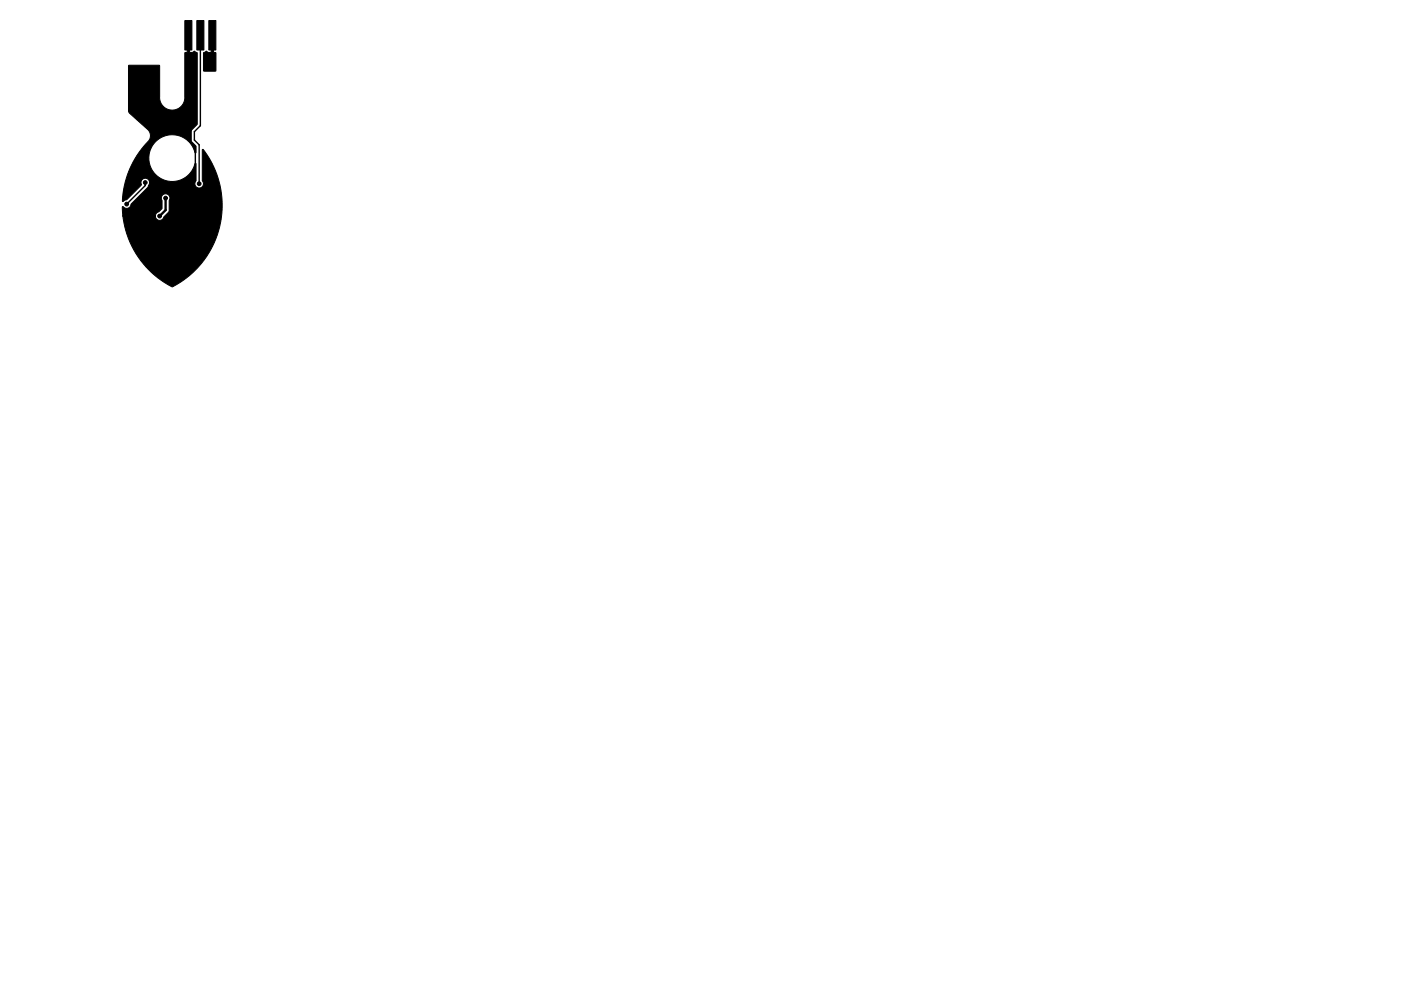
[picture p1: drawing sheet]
<svg xmlns="http://www.w3.org/2000/svg" width="297mm" height="210mm" viewBox="0 0 297 210" stroke-linecap="round" stroke-linejoin="round" font-family="sans-serif">
<g fill="#000" stroke="#000" stroke-width=".21">
<path d="M39.2 4.4h1.5v6.2h-1.5zM27.3 13.9h6.5v7l.3 1 .6 .8 .9 .5 1.1 .2 1-.3 1-.9 .4-1 .1-9.9 .5-.2v-3.7l.1-.2 .4 .1v3.8h.6l.4-.2 .6 .3v15.1l-1.1 1.2-.2 .4 .1 2 1 1.1v1.3l-.2 .1a5.6 5.6 0 0 0-1.4-2.4l-.5-.4a5 5 0 0 0-7.3 1.7 5 5 0 0 0 2.7 7 5 5 0 0 0 6.5-3.6l.2 .1-.1 3.6a.91 .91 0 0 0 .2 1.3l.4 .2a.91 .91 0 0 0 .9-.5 .91 .91 0 0 0 0-.9l-.1-6.7 .1-.1 1.1 1.4 1.1 2.1 .8 1.8 .6 2.3 .4 2 .1 2.4-.1 1.9-.4 2.4-.5 1.9-1 2.2-.9 1.7-1.4 2-1.3 1.4-1.8 1.6-3.1 2.1-1.8-1-2.1-1.6-1.9-1.8-1.5-1.9-1.1-1.9-1-2.2-.7-2.3-.4-2.4h6.8a.92 .92 0 0 0 .9 1 .92 .92 0 0 0 1-.8l1-1.2 .1-2.3a.92 .92 0 0 0-.8-1.4 .92 .92 0 0 0-.7 1.5l-.1 1.7-1.2 1-.2 .5h-6.8l-.2-1.9 .2-.1 .3 .3a.94 .94 0 0 0 1.4-.8l3.5-3.5 .2-.4a.94 .94 0 0 0-.4-1.5l-.4-.1a.93 .93 0 0 0-.7 1.4l-3.1 3.2-.9 .3 .4-3.4 1-3.3 1.6-2.9 2.6-3.3 .3-.9-.1-.7-.4-.7-3.9-3.5-.2-.3zM41.7 4.4h1.5v6.2h-1.5zM44.8 7.3h.5v3.8l.5 .2-.1 3.8-2.5-.1-.1-3.8 .2-.1a.49 .49 0 0 1 .8 0h.7zM44.3 4.4h1.5v6.2h-1.5z"/>
<circle cx="43.8" cy="14.1" r=".4"/>
<circle cx="43.8" cy="12.8" r=".4"/>
<circle cx="43.8" cy="11.6" r=".4"/>
<circle cx="29.1" cy="21.5" r=".4"/>
<circle cx="29.1" cy="24" r=".4"/>
<circle cx="29.1" cy="22.7" r=".4"/>
<circle cx="30.2" cy="33.9" r=".4"/>
<circle cx="30.8" cy="38.7" r=".4"/>
<circle cx="42.2" cy="39" r=".4"/>
<circle cx="26.6" cy="40.8" r=".4"/>
<circle cx="26.9" cy="43.3" r=".4"/>
<circle cx="31.2" cy="47.9" r=".4"/>
<circle cx="33.8" cy="45.8" r=".4"/>
<circle cx="35.1" cy="42" r=".4"/>
<circle cx="37.9" cy="55.5" r=".4"/>
<circle cx="38.4" cy="44.3" r=".4"/>
<circle cx="42" cy="48.4" r=".4"/>
</g>
<path d="M42.5 7.5v19.2l-1.3 1.2v1.8l1 1v8.3M30.8 38.7v.7l-3.9 3.9M41.4 31.4v4.7" fill="none" stroke="#000" stroke-width=".3"/>
<path d="M35.1 42v2.6l-1.3 1.2" fill="none" stroke="#000" stroke-width=".5"/>
</svg>
